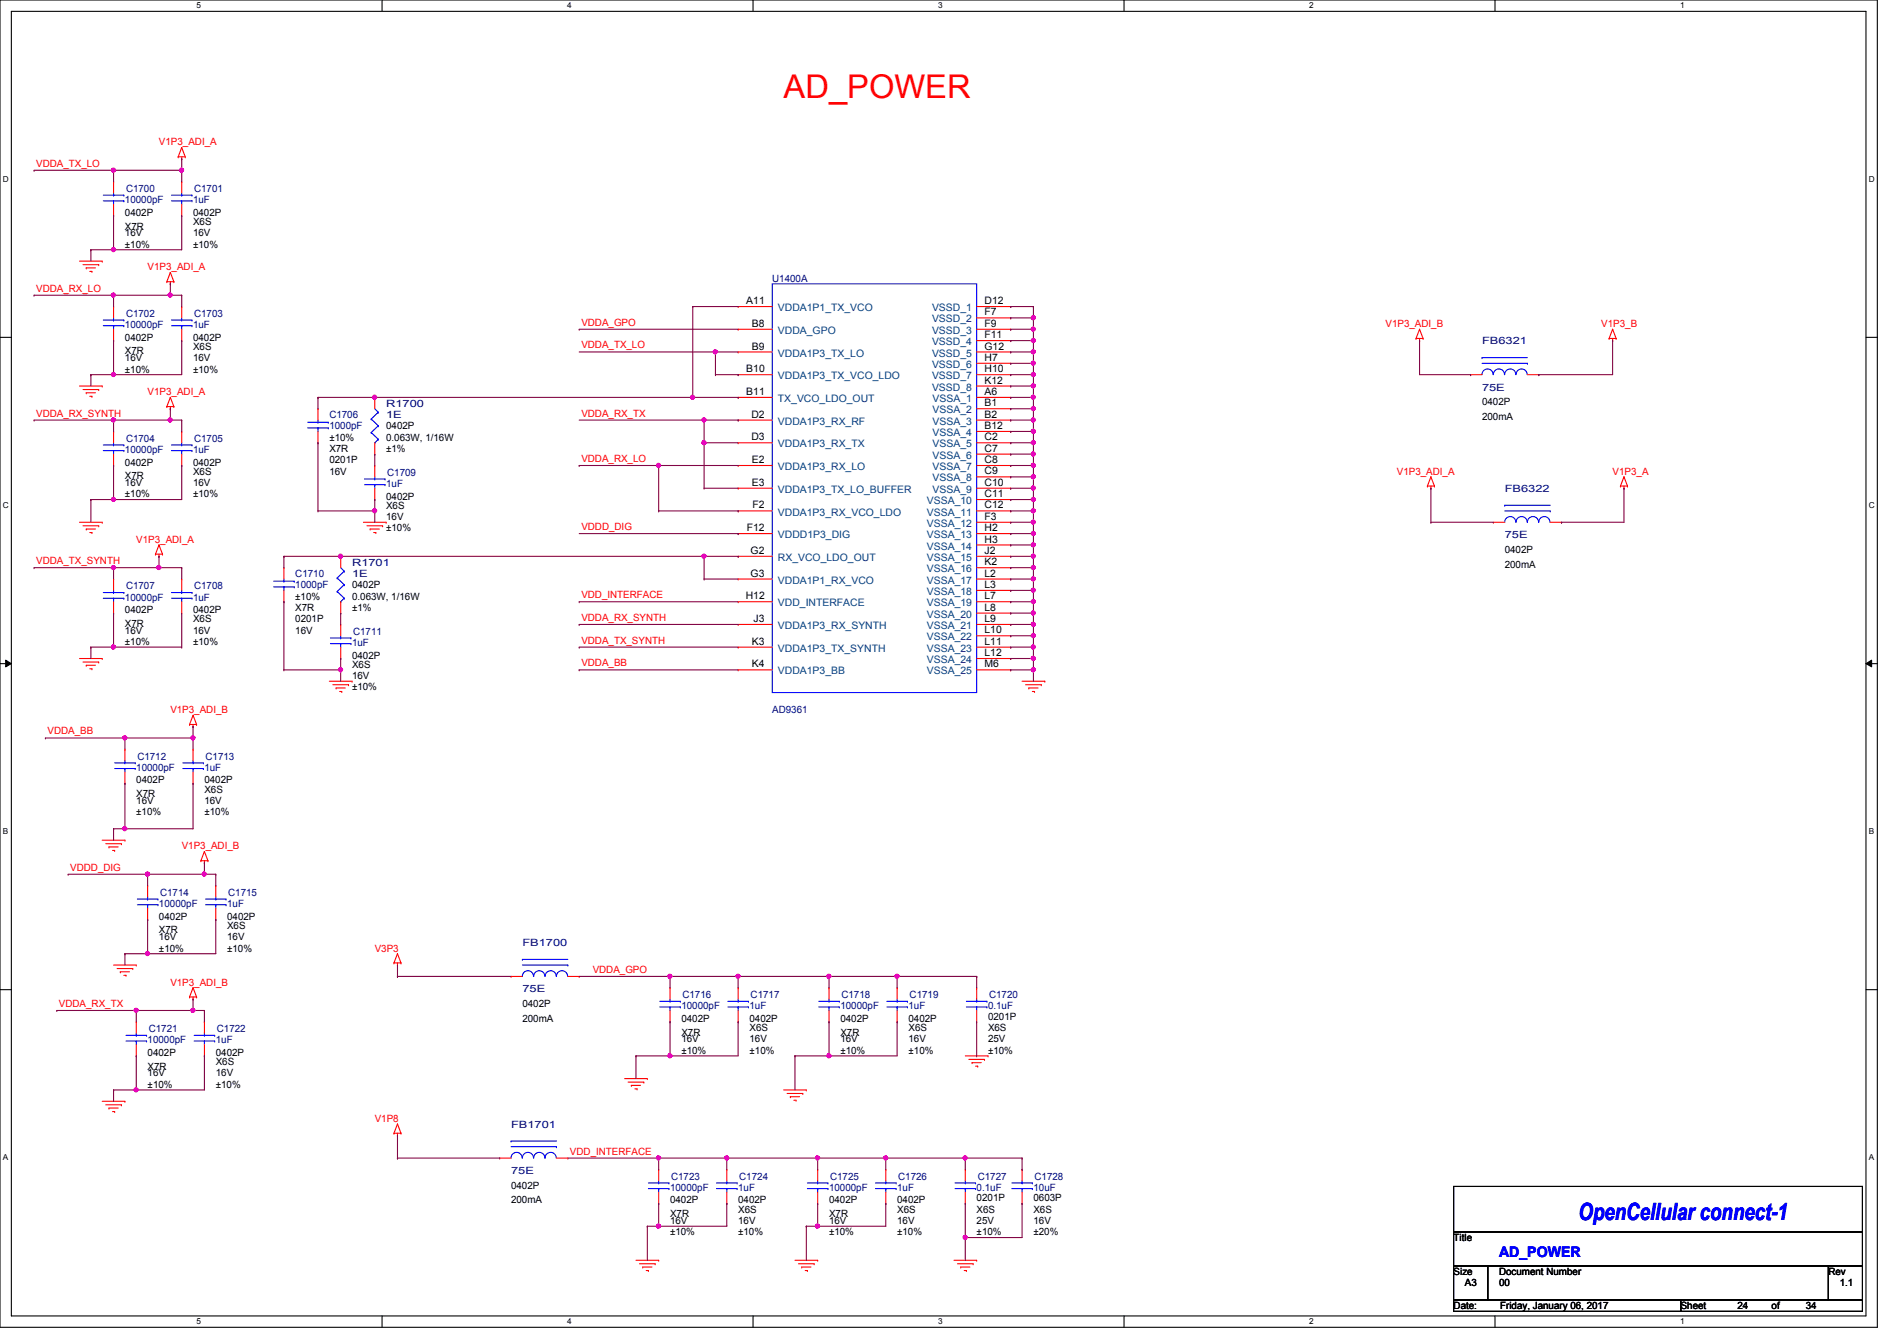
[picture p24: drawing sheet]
<svg xmlns="http://www.w3.org/2000/svg" width="297mm" height="210mm" viewBox="0 0 297 210" stroke-linecap="round" stroke-linejoin="round" font-family="sans-serif">
<defs><g id="words">
<text font-size="5.1" fill="#f00" x="122.7" y="15.3">AD_POWER</text>
<text font-size="3.7" fill="#00f" x="247.1" y="191.1">OpenCellular connect-1</text>
<text font-size="2.3" fill="#00f" x="234.7" y="196.8">AD_POWER</text>
<g font-size="1.6" fill="#f00">
<text x="24.9" y="22.8">V1P3_ADI_A</text>
<text x="5.7" y="26.1">VDDA_TX_LO</text>
<text x="5.7" y="45.7">VDDA_RX_LO</text>
<text x="23.1" y="42.3">V1P3_ADI_A</text>
<text x="91" y="51">VDDA_GPO</text>
<text x="216.9" y="51.2">V1P3_ADI_B</text>
<text x="250.7" y="51.2">V1P3_B</text>
<text x="91" y="54.6">VDDA_TX_LO</text>
<text x="5.7" y="65.2">VDDA_RX_SYNTH</text>
<text x="23.1" y="61.9">V1P3_ADI_A</text>
<text x="91" y="65.2">VDDA_RX_TX</text>
<text x="91" y="72.3">VDDA_RX_LO</text>
<text x="218.7" y="74.3">V1P3_ADI_A</text>
<text x="252.5" y="74.3">V1P3_A</text>
<text x="91" y="83">VDDD_DIG</text>
<text x="5.7" y="88.3">VDDA_TX_SYNTH</text>
<text x="21.3" y="85">V1P3_ADI_A</text>
<text x="91" y="93.7">VDD_INTERFACE</text>
<text x="91" y="97.2">VDDA_RX_SYNTH</text>
<text x="91" y="100.8">VDDA_TX_SYNTH</text>
<text x="91" y="104.4">VDDA_BB</text>
<text x="26.7" y="111.7">V1P3_ADI_B</text>
<text x="7.5" y="115">VDDA_BB</text>
<text x="11" y="136.4">VDDD_DIG</text>
<text x="28.4" y="133">V1P3_ADI_B</text>
<text x="58.7" y="149">V3P3</text>
<text x="26.7" y="154.3">V1P3_ADI_B</text>
<text x="92.8" y="152.4">VDDA_GPO</text>
<text x="9.2" y="157.7">VDDA_RX_TX</text>
<text x="58.7" y="175.7">V1P8</text>
<text x="89.2" y="180.8">VDD_INTERFACE</text>
</g>
<g font-size="1.6" fill="#000080">
<text x="19.6" y="31.8">10000pF</text>
<text x="19.7" y="30.1">C1700</text>
<text x="30.2" y="31.8">1uF</text>
<text x="30.4" y="30.1">C1701</text>
<text x="120.9" y="44.1">U1400A</text>
<text x="19.6" y="51.4">10000pF</text>
<text x="19.7" y="49.6">C1702</text>
<text x="30.2" y="51.4">1uF</text>
<text x="30.4" y="49.6">C1703</text>
<text x="232" y="53.9">FB6321</text>
<text x="51.6" y="65.4">C1706</text>
<text x="60.5" y="63.7">R1700</text>
<text x="60.5" y="65.4">1E</text>
<text x="232" y="61.2">75E</text>
<text x="19.6" y="71">10000pF</text>
<text x="19.7" y="69.2">C1704</text>
<text x="30.2" y="71">1uF</text>
<text x="30.4" y="69.2">C1705</text>
<text x="51.6" y="67.2">1000pF</text>
<text x="60.5" y="76.3">1uF</text>
<text x="60.6" y="74.5">C1709</text>
<text x="235.6" y="77">FB6322</text>
<text x="55.1" y="88.6">R1701</text>
<text x="235.6" y="84.3">75E</text>
<text x="19.6" y="94.1">10000pF</text>
<text x="19.7" y="92.3">C1707</text>
<text x="30.2" y="94.1">1uF</text>
<text x="30.4" y="92.3">C1708</text>
<text x="46.2" y="90.3">C1710</text>
<text x="46.2" y="92.1">1000pF</text>
<text x="55.1" y="90.3">1E</text>
<text x="55.1" y="101.2">1uF</text>
<text x="55.3" y="99.4">C1711</text>
<text x="120.9" y="111.7">AD9361</text>
<text x="21.5" y="119">C1712</text>
<text x="32.2" y="119">C1713</text>
<text x="21.3" y="120.7">10000pF</text>
<text x="32" y="120.7">1uF</text>
<text x="24.9" y="142.1">10000pF</text>
<text x="25.1" y="140.3">C1714</text>
<text x="35.6" y="142.1">1uF</text>
<text x="35.7" y="140.3">C1715</text>
<text x="81.8" y="148.1">FB1700</text>
<text x="81.8" y="155.4">75E</text>
<text x="23.3" y="161.6">C1721</text>
<text x="34" y="161.6">C1722</text>
<text x="106.7" y="158.1">10000pF</text>
<text x="106.8" y="156.3">C1716</text>
<text x="117.3" y="158.1">1uF</text>
<text x="117.5" y="156.3">C1717</text>
<text x="131.6" y="158.1">10000pF</text>
<text x="131.7" y="156.3">C1718</text>
<text x="142.2" y="158.1">1uF</text>
<text x="142.4" y="156.3">C1719</text>
<text x="154.7" y="158.1">0.1uF</text>
<text x="154.9" y="156.3">C1720</text>
<text x="23.1" y="163.4">10000pF</text>
<text x="33.8" y="163.4">1uF</text>
<text x="80" y="176.6">FB1701</text>
<text x="80" y="183.9">75E</text>
<text x="105.1" y="184.7">C1723</text>
<text x="115.7" y="184.7">C1724</text>
<text x="130" y="184.7">C1725</text>
<text x="140.6" y="184.7">C1726</text>
<text x="153.1" y="184.7">C1727</text>
<text x="162" y="184.7">C1728</text>
<text x="104.9" y="186.5">10000pF</text>
<text x="115.6" y="186.5">1uF</text>
<text x="129.8" y="186.5">10000pF</text>
<text x="140.5" y="186.5">1uF</text>
<text x="152.9" y="186.5">0.1uF</text>
<text x="161.8" y="186.5">10uF</text>
</g>
<g font-size="1.6">
<text x="19.6" y="33.8">0402P</text>
<text x="19.6" y="35.9">X7R</text>
<text x="30.2" y="33.8">0402P</text>
<text x="30.2" y="35.2">X6S</text>
<text x="19.6" y="38.8">±10%</text>
<text x="19.6" y="37">16V</text>
<text x="30.2" y="37">16V</text>
<text x="30.2" y="38.8">±10%</text>
<text x="116.8" y="47.6">A11</text>
<text x="154.1" y="47.6">D12</text>
<text x="19.6" y="53.3">0402P</text>
<text x="30.2" y="53.3">0402P</text>
<text x="117.7" y="51.2">B8</text>
<text x="154.1" y="49.4">F7</text>
<text x="154.1" y="51.2">F9</text>
<text x="154.1" y="53">F11</text>
<text x="19.6" y="55.5">X7R</text>
<text x="19.6" y="58.3">±10%</text>
<text x="19.6" y="56.6">16V</text>
<text x="30.2" y="56.6">16V</text>
<text x="30.2" y="54.8">X6S</text>
<text x="30.2" y="58.3">±10%</text>
<text x="116.8" y="58.3">B10</text>
<text x="117.7" y="54.7">B9</text>
<text x="154.1" y="54.7">G12</text>
<text x="154.1" y="56.5">H7</text>
<text x="154.1" y="58.3">H10</text>
<text x="116.8" y="61.8">B11</text>
<text x="117.6" y="65.4">D2</text>
<text x="154.1" y="60.1">K12</text>
<text x="154.1" y="61.8">A6</text>
<text x="154.1" y="63.6">B1</text>
<text x="154.1" y="65.4">B2</text>
<text x="232" y="63.5">0402P</text>
<text x="232" y="65.8">200mA</text>
<text x="51.6" y="69">±10%</text>
<text x="51.6" y="70.8">X7R</text>
<text x="60.5" y="69">0.063W, 1/16W</text>
<text x="60.5" y="70.8">±1%</text>
<text x="60.5" y="67.2">0402P</text>
<text x="117.6" y="69">D3</text>
<text x="154.1" y="67.2">B12</text>
<text x="154.1" y="69">C2</text>
<text x="154.1" y="70.7">C7</text>
<text x="19.6" y="72.9">0402P</text>
<text x="19.6" y="75.1">X7R</text>
<text x="19.6" y="77.9">±10%</text>
<text x="19.6" y="76.1">16V</text>
<text x="30.2" y="72.9">0402P</text>
<text x="30.2" y="76.1">16V</text>
<text x="30.2" y="74.3">X6S</text>
<text x="30.2" y="77.9">±10%</text>
<text x="51.6" y="74.3">16V</text>
<text x="51.6" y="72.6">0201P</text>
<text x="117.7" y="72.5">E2</text>
<text x="117.7" y="76.1">E3</text>
<text x="154.1" y="72.5">C8</text>
<text x="154.1" y="74.3">C9</text>
<text x="154.1" y="76.1">C10</text>
<text x="154.1" y="77.9">C11</text>
<text x="60.5" y="78.2">0402P</text>
<text x="60.5" y="81.4">16V</text>
<text x="60.5" y="79.7">X6S</text>
<text x="60.5" y="83.2">±10%</text>
<text x="116.9" y="83.2">F12</text>
<text x="117.8" y="79.6">F2</text>
<text x="154.1" y="79.6">C12</text>
<text x="154.1" y="81.4">F3</text>
<text x="154.1" y="83.2">H2</text>
<text x="117.5" y="86.7">G2</text>
<text x="154.1" y="85">H3</text>
<text x="154.1" y="86.7">J2</text>
<text x="154.1" y="88.5">K2</text>
<text x="235.6" y="86.6">0402P</text>
<text x="235.6" y="88.9">200mA</text>
<text x="46.2" y="93.9">±10%</text>
<text x="46.2" y="95.7">X7R</text>
<text x="55.1" y="93.9">0.063W, 1/16W</text>
<text x="55.1" y="95.7">±1%</text>
<text x="55.1" y="92.1">0402P</text>
<text x="116.8" y="93.9">H12</text>
<text x="117.5" y="90.3">G3</text>
<text x="154.1" y="90.3">L2</text>
<text x="154.1" y="92.1">L3</text>
<text x="154.1" y="93.9">L7</text>
<text x="154.1" y="95.6">L8</text>
<text x="19.6" y="96">0402P</text>
<text x="19.6" y="98.2">X7R</text>
<text x="19.6" y="101">±10%</text>
<text x="19.6" y="99.2">16V</text>
<text x="30.2" y="96">0402P</text>
<text x="30.2" y="99.2">16V</text>
<text x="30.2" y="97.5">X6S</text>
<text x="30.2" y="101">±10%</text>
<text x="46.2" y="99.2">16V</text>
<text x="46.2" y="97.5">0201P</text>
<text x="117.7" y="101">K3</text>
<text x="118" y="97.4">J3</text>
<text x="154.1" y="97.4">L9</text>
<text x="154.1" y="99.2">L10</text>
<text x="154.1" y="101">L11</text>
<text x="55.1" y="103.1">0402P</text>
<text x="55.1" y="106.3">16V</text>
<text x="55.1" y="104.6">X6S</text>
<text x="117.7" y="104.5">K4</text>
<text x="154.1" y="102.7">L12</text>
<text x="154.1" y="104.5">M6</text>
<text x="55.1" y="108.1">±10%</text>
<text x="21.3" y="122.7">0402P</text>
<text x="21.3" y="124.8">X7R</text>
<text x="21.3" y="125.9">16V</text>
<text x="32" y="122.7">0402P</text>
<text x="32" y="125.9">16V</text>
<text x="32" y="124.1">X6S</text>
<text x="21.3" y="127.7">±10%</text>
<text x="32" y="127.7">±10%</text>
<text x="24.9" y="144">0402P</text>
<text x="24.9" y="146.2">X7R</text>
<text x="24.9" y="149">±10%</text>
<text x="24.9" y="147.2">16V</text>
<text x="35.6" y="144">0402P</text>
<text x="35.6" y="147.2">16V</text>
<text x="35.6" y="145.5">X6S</text>
<text x="35.6" y="149">±10%</text>
<text x="81.8" y="157.7">0402P</text>
<text x="81.8" y="160">200mA</text>
<text x="106.7" y="160">0402P</text>
<text x="117.3" y="160">0402P</text>
<text x="117.3" y="161.5">X6S</text>
<text x="131.6" y="160">0402P</text>
<text x="142.2" y="160">0402P</text>
<text x="142.2" y="161.5">X6S</text>
<text x="154.7" y="159.7">0201P</text>
<text x="154.7" y="161.5">X6S</text>
<text x="23.1" y="165.4">0402P</text>
<text x="23.1" y="167.5">X7R</text>
<text x="33.8" y="165.4">0402P</text>
<text x="33.8" y="166.8">X6S</text>
<text x="106.7" y="162.2">X7R</text>
<text x="106.7" y="165">±10%</text>
<text x="106.7" y="163.2">16V</text>
<text x="117.3" y="163.2">16V</text>
<text x="117.3" y="165">±10%</text>
<text x="131.6" y="162.2">X7R</text>
<text x="131.6" y="165">±10%</text>
<text x="131.6" y="163.2">16V</text>
<text x="142.2" y="163.2">16V</text>
<text x="142.2" y="165">±10%</text>
<text x="154.7" y="165">±10%</text>
<text x="154.7" y="163.2">25V</text>
<text x="23.1" y="170.3">±10%</text>
<text x="23.1" y="168.6">16V</text>
<text x="33.8" y="168.6">16V</text>
<text x="33.8" y="170.3">±10%</text>
<text x="80" y="186.2">0402P</text>
<text x="80" y="188.5">200mA</text>
<text x="104.9" y="188.5">0402P</text>
<text x="104.9" y="190.6">X7R</text>
<text x="104.9" y="191.7">16V</text>
<text x="115.6" y="188.5">0402P</text>
<text x="115.6" y="191.7">16V</text>
<text x="115.6" y="189.9">X6S</text>
<text x="129.8" y="188.5">0402P</text>
<text x="129.8" y="190.6">X7R</text>
<text x="129.8" y="191.7">16V</text>
<text x="140.5" y="188.5">0402P</text>
<text x="140.5" y="191.7">16V</text>
<text x="140.5" y="189.9">X6S</text>
<text x="152.9" y="191.7">25V</text>
<text x="152.9" y="188.1">0201P</text>
<text x="152.9" y="189.9">X6S</text>
<text x="161.8" y="188.1">0603P</text>
<text x="161.8" y="191.7">16V</text>
<text x="161.8" y="189.9">X6S</text>
<text x="104.9" y="193.5">±10%</text>
<text x="115.6" y="193.5">±10%</text>
<text x="129.8" y="193.5">±10%</text>
<text x="140.5" y="193.5">±10%</text>
<text x="152.9" y="193.5">±10%</text>
<text x="161.8" y="193.5">±20%</text>
<text x="227.6" y="194.4">Title</text>
<text x="227.6" y="199.7">Size</text>
<text x="229.4" y="201.5">A3</text>
<text x="234.7" y="199.7">Document Number</text>
<text x="234.7" y="201.5">00</text>
<text x="286.3" y="199.7">Rev</text>
<text x="288" y="201.5">1.1</text>
<text x="227.6" y="205">Date:</text>
<text x="234.9" y="205">Friday, January 06, 2017</text>
<text x="263.1" y="205">Sheet</text>
<text x="272" y="205">24</text>
<text x="277.4" y="205">of</text>
<text x="282.7" y="205">34</text>
</g>
<g font-size="1.6" fill="#004080">
<text x="121.8" y="48.7">VDDA1P1_TX_VCO</text>
<text x="121.8" y="52.3">VDDA_GPO</text>
<text x="145.9" y="48.7">VSSD_1</text>
<text x="145.9" y="50.5">VSSD_2</text>
<text x="145.9" y="52.3">VSSD_3</text>
<text x="121.8" y="55.8">VDDA1P3_TX_LO</text>
<text x="121.8" y="59.4">VDDA1P3_TX_VCO_LDO</text>
<text x="145.9" y="54.1">VSSD_4</text>
<text x="145.9" y="55.8">VSSD_5</text>
<text x="145.9" y="57.6">VSSD_6</text>
<text x="145.9" y="59.4">VSSD_7</text>
<text x="121.8" y="62.9">TX_VCO_LDO_OUT</text>
<text x="145.9" y="61.2">VSSD_8</text>
<text x="146" y="62.9">VSSA_1</text>
<text x="146" y="64.7">VSSA_2</text>
<text x="121.8" y="66.5">VDDA1P3_RX_RF</text>
<text x="121.8" y="70.1">VDDA1P3_RX_TX</text>
<text x="146" y="66.5">VSSA_3</text>
<text x="146" y="68.3">VSSA_4</text>
<text x="146" y="70.1">VSSA_5</text>
<text x="146" y="71.8">VSSA_6</text>
<text x="121.8" y="73.6">VDDA1P3_RX_LO</text>
<text x="121.8" y="77.2">VDDA1P3_TX_LO_BUFFER</text>
<text x="146" y="73.6">VSSA_7</text>
<text x="146" y="75.4">VSSA_8</text>
<text x="146" y="77.2">VSSA_9</text>
<text x="121.8" y="80.7">VDDA1P3_RX_VCO_LDO</text>
<text x="145.1" y="79">VSSA_10</text>
<text x="145.1" y="80.7">VSSA_11</text>
<text x="145.1" y="82.5">VSSA_12</text>
<text x="121.8" y="84.3">VDDD1P3_DIG</text>
<text x="121.8" y="87.8">RX_VCO_LDO_OUT</text>
<text x="145.1" y="84.3">VSSA_13</text>
<text x="145.1" y="86.1">VSSA_14</text>
<text x="145.1" y="87.8">VSSA_15</text>
<text x="145.1" y="89.6">VSSA_16</text>
<text x="121.8" y="91.4">VDDA1P1_RX_VCO</text>
<text x="121.8" y="95">VDD_INTERFACE</text>
<text x="145.1" y="91.4">VSSA_17</text>
<text x="145.1" y="93.2">VSSA_18</text>
<text x="145.1" y="95">VSSA_19</text>
<text x="121.8" y="98.5">VDDA1P3_RX_SYNTH</text>
<text x="145.1" y="96.7">VSSA_20</text>
<text x="145.1" y="98.5">VSSA_21</text>
<text x="145.1" y="100.3">VSSA_22</text>
<text x="121.8" y="102.1">VDDA1P3_TX_SYNTH</text>
<text x="121.8" y="105.6">VDDA1P3_BB</text>
<text x="145.1" y="102.1">VSSA_23</text>
<text x="145.1" y="103.8">VSSA_24</text>
<text x="145.1" y="105.6">VSSA_25</text>
</g>
<g font-size="1.3">
<text x="30.8" y="1.3">5</text>
<text x="88.8" y="1.3">4</text>
<text x="146.9" y="1.3">3</text>
<text x="205" y="1.3">2</text>
<text x="263.1" y="1.3">1</text>
<text x=".5" y="28.4">D</text>
<text x="292.6" y="28.4">D</text>
<text x=".5" y="79.5">C</text>
<text x="292.6" y="79.5">C</text>
<text x=".5" y="130.6">B</text>
<text x="292.6" y="130.6">B</text>
<text x=".5" y="181.7">A</text>
<text x="292.6" y="181.7">A</text>
<text x="30.8" y="207.4">5</text>
<text x="88.8" y="207.4">4</text>
<text x="146.9" y="207.4">3</text>
<text x="205" y="207.4">2</text>
<text x="263.1" y="207.4">1</text>
</g>
</g></defs>
<path d="M0 0h293.9v207.9h-293.9zM1.8 1.8h290.3v204.3h-290.3z" fill="none" stroke="#000" stroke-width=".17"/>
<g fill="#fff">
<path d="M30.8 .2h.7v1.4h-.7z"/>
<path d="M30.8 206.2h.7v1.4h-.7z"/>
</g>
<path d="M59.8 0v1.8M59.8 206.1v1.8" fill="none" stroke="#000" stroke-width=".17"/>
<g fill="#fff">
<path d="M88.8 .2h.7v1.4h-.7z"/>
<path d="M88.8 206.2h.7v1.4h-.7z"/>
</g>
<path d="M117.9 0v1.8M117.9 206.1v1.8" fill="none" stroke="#000" stroke-width=".17"/>
<g fill="#fff">
<path d="M146.9 .2h.7v1.4h-.7z"/>
<path d="M146.9 206.2h.7v1.4h-.7z"/>
</g>
<path d="M176 0v1.8M176 206.1v1.8" fill="none" stroke="#000" stroke-width=".17"/>
<g fill="#fff">
<path d="M205 .2h.7v1.4h-.7z"/>
<path d="M205 206.2h.7v1.4h-.7z"/>
</g>
<path d="M234.1 0v1.8M234.1 206.1v1.8" fill="none" stroke="#000" stroke-width=".17"/>
<g fill="#fff">
<path d="M263.1 .2h.6v1.4h-.6z"/>
<path d="M263.1 206.2h.6v1.4h-.6z"/>
<path d="M.5 27.3h.9v1.4h-.9z"/>
<path d="M292.6 27.3h.9v1.4h-.9z"/>
<path d="M.5 78.4h.9v1.4h-.9z"/>
<path d="M292.6 78.4h.9v1.4h-.9z"/>
</g>
<path d="M0 52.8h1.8M292.1 52.8h1.8" fill="none" stroke="#000" stroke-width=".17"/>
<g fill="#fff">
<path d="M.5 129.5h.8v1.4h-.8z"/>
<path d="M292.6 129.5h.8v1.4h-.8z"/>
</g>
<path d="M0 103.9h1.8M292.1 103.9h1.8" fill="none" stroke="#000" stroke-width=".17"/>
<path d="M.9 103.4l.9 .5-.9 .5zM292.1 103.9l.9-.5v1z" fill="#000"/>
<path d="M.9 103.4l.9 .5-.9 .5zM292.1 103.9l.9-.5v1z" fill="none" stroke="#000" stroke-width=".16"/>
<g fill="#fff">
<path d="M.5 180.5h.8v1.4h-.8z"/>
<path d="M292.6 180.5h.8v1.4h-.8z"/>
</g>
<path d="M0 155h1.8M292.1 155h1.8M227.6 185.8h64v7.1h-64zM227.6 192.9h64v5.3h-64zM227.6 198.2h5.3v5.4h-5.3zM232.9 198.2h53.4v5.4h-53.4zM286.3 198.2h5.3v5.4h-5.3zM227.6 203.6h35.5v1.8h-35.5zM263.1 203.6h28.5v1.8h-28.5z" fill="none" stroke="#000" stroke-width=".17"/>
<g fill="none" stroke="#f00" stroke-width=".17">
<path d="M17.8 28.4h.1M17.8 33.8h.1M17.8 28.4v1.8M17.8 32v1.8M27.9 24.6h.1M27.9 24.6h1.1M28.4 24.9h.1M28.4 23.1h.1M28.4 28.4h.1M28.4 33.8h.1M28.4 24.6v.3M28.4 28.4v1.8"/>
<path d="M28.4 32v1.8M28.4 23.1l-.5 1.5M28.4 23.1l.6 1.5M29 24.6h.1M12.4 40.9h3.6M13 41.4h2.5M13.5 42h.1M13.5 42h1.4M14.1 42.5h.3M14.4 42.5h.1M15.5 41.4h.1M16 40.9h.1"/>
<path d="M17.8 48h.1M17.8 53.3h.1M17.8 48v1.8M17.8 51.6v1.7M26.1 44.1h.1M26.1 44.1h1.1M26.7 44.4h.1M26.7 42.7h.1M26.7 44.1v.3M26.7 42.7l-.6 1.4M26.7 42.7l.5 1.4M27.2 44.1h.1"/>
<path d="M28.4 48h.1M28.4 53.3h.1M28.4 48v1.8M28.4 51.6v1.7M115.6 48h.1M115.6 51.6h.1M115.6 55.1h.1M115.6 58.7h.1M115.6 58.7h5.3M115.6 48h5.3M115.6 51.6h5.3M115.6 55.1h5.3"/>
<path d="M152.9 58.7h5.3M152.9 48h5.3M152.9 51.6h5.3M152.9 55.1h5.3M152.9 49.8h5.3M152.9 53.3h5.3M152.9 56.9h5.3M158.2 48h.1M158.2 49.8h.1M158.2 51.6h.1M158.2 53.3h.1M158.2 55.1h.1"/>
<path d="M158.2 56.9h.1M158.2 58.7h.1M221.7 53h.1M221.7 53h1.1M222.2 53.3h.1M222.2 51.6h.1M222.2 53v.3M222.2 51.6l-.5 1.4M222.2 51.6l.6 1.4M222.8 53h.1M230.3 58.7h.1M230.3 58.7h1.7"/>
<path d="M239.1 58.7h1.8M240.9 58.7h.1M251.9 53h.1M251.9 53h1.1M252.5 53.3h.1M252.5 51.6h.1M252.5 53v.3M252.5 51.6l-.6 1.4M252.5 51.6l.5 1.4M253 53h.1M12.4 60.5h3.6M13 61h2.5"/>
<path d="M13.5 61.5h.1M13.5 61.5h1.4M14.1 62.1h.3M14.4 62.1h.1M15.5 61h.1M16 60.5h.1M17.8 67.6h.1M17.8 72.9h.1M17.8 67.6v1.7M17.8 71.1v1.8M26.1 63.7h.1M26.1 63.7h1.1"/>
<path d="M26.7 64h.1M26.7 62.2h.1M26.7 63.7v.3M26.7 62.2l-.6 1.5M26.7 62.2l.5 1.5M27.2 63.7h.1M28.4 67.6h.1M28.4 72.9h.1M28.4 67.6v1.7M28.4 71.1v1.8M49.8 64h.1M49.8 69.3h.1"/>
<path d="M49.8 64v1.8M49.8 67.6v1.7M58.7 62.2h.1M58.7 71.1h.1M58.7 72.9h.1M58.7 78.2h.1M58.7 62.2v1.8M58.7 69.3v1.8M58.7 72.9v1.8M58.7 76.5v1.7M115.6 62.2h.1M115.6 65.8h.1"/>
<path d="M115.6 69.3h.1M115.6 72.9h.1M115.6 76.5h.1M115.6 62.2h5.3M115.6 65.8h5.3M115.6 69.3h5.3M115.6 72.9h5.3M115.6 76.5h5.3M152.9 60.5h5.3M152.9 62.2h5.3M152.9 65.8h5.3M152.9 69.3h5.3"/>
<path d="M152.9 72.9h5.3M152.9 76.5h5.3M152.9 64h5.3M152.9 67.6h5.3M152.9 71.1h5.3M152.9 74.7h5.3M152.9 78.2h5.3M158.2 60.5h.1M158.2 62.2h.1M158.2 64h.1M158.2 65.8h.1M158.2 67.6h.1"/>
<path d="M158.2 69.3h.1M158.2 71.1h.1M158.2 72.9h.1M158.2 74.7h.1M158.2 76.5h.1M158.2 78.2h.1M223.5 76.1h.1M223.5 76.1h1.1M224 76.5h.1M224 74.7h.1M224 76.1v.4M224 74.7l-.5 1.4"/>
<path d="M224 74.7l.6 1.4M224.6 76.1h.1M253.7 76.1h.1M253.7 76.1h1.1M254.3 76.5h.1M254.3 74.7h.1M254.3 76.1v.4M254.3 74.7l-.6 1.4M254.3 74.7l.5 1.4M254.8 76.1h.1M12.4 81.8h3.6M13 82.3h2.5"/>
<path d="M13.5 82.8h.1M13.5 82.8h1.4M14.1 83.4h.3M14.4 83.4h.1M15.5 82.3h.1M16 81.8h.1M17.8 90.7h.1M17.8 96h.1M17.8 90.7v1.8M17.8 94.2v1.8M24.3 86.8h.1M24.3 86.8h1.1"/>
<path d="M24.9 87.1h.1M24.9 85.3h.1M24.9 86.8v.3M24.9 85.3l-.6 1.5M24.9 85.3l.5 1.5M25.4 86.8h.1M28.4 90.7h.1M28.4 96h.1M28.4 90.7v1.8M28.4 94.2v1.8M44.4 88.9h.1M44.4 94.2h.1"/>
<path d="M44.4 88.9v1.8M44.4 92.5v1.7M53.3 97.8h.1M53.3 87.1h.1M53.3 96h.1M53.3 87.1v1.8M53.3 94.2v1.8M53.3 97.8v1.8M56.9 81.8h3.6M57.4 82.3h2.5M58 82.8h.1M58 82.8h1.4"/>
<path d="M58.5 83.4h.3M58.8 83.4h.1M59.9 82.3h.1M60.5 81.8h.1M115.6 80h.1M115.6 83.6h.1M115.6 87.1h.1M115.6 90.7h.1M115.6 94.2h.1M115.6 97.8h.1M115.6 80h5.3M115.6 83.6h5.3"/>
<path d="M115.6 87.1h5.3M115.6 90.7h5.3M115.6 94.2h5.3M115.6 97.8h5.3M152.9 81.8h5.3M152.9 80h5.3M152.9 83.6h5.3M152.9 87.1h5.3M152.9 90.7h5.3M152.9 94.2h5.3M152.9 97.8h5.3M152.9 85.3h5.3"/>
<path d="M152.9 88.9h5.3M152.9 92.5h5.3M152.9 96h5.3M152.9 99.6h5.3M158.2 80h.1M158.2 81.8h.1M158.2 83.6h.1M158.2 85.3h.1M158.2 87.1h.1M158.2 88.9h.1M158.2 90.7h.1M158.2 92.5h.1"/>
<path d="M158.2 94.2h.1M158.2 96h.1M158.2 97.8h.1M158.2 99.6h.1M233.8 81.8h.1M233.8 81.8h1.8M242.7 81.8h1.8M244.5 81.8h.1M12.4 103.1h3.6M13 103.7h2.5M13.5 104.2h.1M13.5 104.2h1.4"/>
<path d="M14.1 104.7h.3M14.4 104.7h.1M15.5 103.7h.1M16 103.1h.1M19.6 117.3h.1M19.6 117.3v1.8M29.7 113.5h.1M29.7 113.5h1.1M30.2 113.8h.1M30.2 112h.1M30.2 117.3h.1M30.2 113.5v.3"/>
<path d="M30.2 117.3v1.8M30.2 112l-.5 1.5M30.2 112l.6 1.5M30.8 113.5h.1M51.6 106.7h3.5M52.1 107.2h2.5M52.6 107.7h.1M52.6 107.7h1.5M53.2 108.3h.3M53.3 103.1h.1M53.3 101.3v1.8M53.5 108.3h.1"/>
<path d="M54.6 107.2h.1M55.1 106.7h.1M115.6 101.3h.1M115.6 104.9h.1M115.6 101.3h5.3M115.6 104.9h5.3M152.9 103.1h5.3M152.9 101.3h5.3M152.9 104.9h5.3M158.2 101.3h.1M158.2 103.1h.1M158.2 104.9h.1"/>
<path d="M160 106.7h3.6M160.6 107.2h2.4M161.1 107.7h.1M161.1 107.7h1.4M161.6 108.3h.4M162 108.3h.1M163 107.2h.1M163.6 106.7h.1M16 131.6h3.6M16.6 132.1h2.4M17.1 132.6h.1M17.1 132.6h1.4"/>
<path d="M17.6 133.2h.3M17.9 133.2h.1M19 132.1h.1M19.6 131.6h.1M19.6 122.7h.1M19.6 120.9v1.8M23.1 138.7h.1M23.1 138.7v1.8M30.2 122.7h.1M30.2 120.9v1.8M31.5 134.8h.1M31.5 134.8h1.1"/>
<path d="M32 135.1h.1M32 133.3h.1M32 134.8v.3M32 133.3l-.5 1.5M32 133.3l.6 1.5M32.6 134.8h.1M33.8 138.7h.1M33.8 138.7v1.8M17.8 151.1h3.5M18.3 151.7h2.5M18.8 152.2h.1M18.8 152.2h1.5"/>
<path d="M19.4 152.7h.3M19.7 152.7h.1M20.8 151.7h.1M21.3 151.1h.1M23.1 144h.1M23.1 142.2v1.8M29.7 156.1h.1M29.7 156.1h1.1M30.2 156.5h.1M30.2 154.7h.1M30.2 156.1v.4M30.2 154.7l-.5 1.4"/>
<path d="M30.2 154.7l.6 1.4M30.8 156.1h.1M33.8 144h.1M33.8 142.2v1.8M61.7 150.8h.1M61.7 150.8h1.1M62.2 151.1h.1M62.2 149.4h.1M62.2 150.8v.3M62.2 149.4l-.5 1.4M62.2 149.4l.6 1.4M62.8 150.8h.1"/>
<path d="M80 152.9h.1M80 152.9h1.8M88.9 152.9h1.8M90.7 152.9h.1M104.9 154.7h.1M104.9 154.7v1.8M104.9 158.2v1.8M115.6 154.7h.1M115.6 154.7v1.8M115.6 158.2v1.8M129.8 154.7h.1M129.8 154.7v1.8"/>
<path d="M129.8 158.2v1.8M140.5 154.7h.1M140.5 154.7v1.8M140.5 158.2v1.8M152.9 154.7h.1M152.9 154.7v1.8M152.9 158.2v1.8M16 172.5h3.6M16.6 173h2.4M17.1 173.5h.1M17.1 173.5h1.4M17.6 174.1h.3"/>
<path d="M17.9 174.1h.1M19 173h.1M19.6 172.5h.1M21.3 160h.1M21.3 165.4h.1M21.3 160v1.8M21.3 163.6v1.8M32 160h.1M32 165.4h.1M32 160v1.8M32 163.6v1.8M61.7 177.5h.1"/>
<path d="M61.7 177.5h1.1M62.2 177.8h.1M62.2 176h.1M62.2 177.5v.3M62.2 176l-.5 1.5M62.2 176l.6 1.5M62.8 177.5h.1M97.8 168.9h3.5M98.3 169.5h2.5M98.8 170h.1M98.8 170h1.5M99.4 170.5h.3"/>
<path d="M99.7 170.5h.1M100.8 169.5h.1M101.3 168.9h.1M104.9 160h.1M115.6 160h.1M122.7 170.7h3.5M123.2 171.2h2.5M123.7 171.7h.1M123.7 171.7h1.5M124.3 172.3h.3M124.6 172.3h.1M125.7 171.2h.1"/>
<path d="M126.2 170.7h.1M129.8 160h.1M140.5 160h.1M151.1 165.4h3.6M151.7 165.9h2.4M152.2 166.4h.1M152.2 166.4h1.4M152.7 167h.4M152.9 160h.1M153.1 167h.1M154.1 165.9h.1M154.7 165.4h.1"/>
<path d="M78.2 181.4h.1M78.2 181.4h1.8M87.1 181.4h1.8M88.9 181.4h.1M99.6 197.4h3.5M100.1 197.9h2.5M100.6 198.4h.1M100.6 198.4h1.5M101.2 199h.3M101.5 199h.1M102.6 197.9h.1M103.1 197.4h.1"/>
<path d="M103.1 183.1h.1M103.1 188.5h.1M103.1 183.1v1.8M103.1 186.7v1.8M113.8 183.1h.1M113.8 188.5h.1M113.8 183.1v1.8M113.8 186.7v1.8M124.5 197.4h3.5M125 197.9h2.5M125.5 198.4h.1M125.5 198.4h1.5"/>
<path d="M126.1 199h.3M126.4 199h.1M127.5 197.9h.1M128 197.4h.1M128 183.1h.1M128 188.5h.1M128 183.1v1.8M128 186.7v1.8M138.7 183.1h.1M138.7 188.5h.1M138.7 183.1v1.8M138.7 186.7v1.8"/>
<path d="M149.4 197.4h3.5M149.9 197.9h2.5M150.4 198.4h.1M150.4 198.4h1.4M151 199h.3M151.1 183.1h.1M151.1 188.5h.1M151.1 183.1v1.8M151.1 186.7v1.8M151.3 199h.1M152.4 197.9h.1M152.9 197.4h.1"/>
<path d="M160 183.1h.1M160 188.5h.1M160 183.1v1.8M160 186.7v1.8"/>
</g>
<g fill="none" stroke="#00f" stroke-width=".17">
<path d="M16.2 31.5h3.2M16.2 30.6h3.2M17.8 30.6h.1M17.8 31.5h.1M17.8 30.2v.4M17.8 31.5v.5M19.4 31.5h.1M19.4 30.6h.1M26.8 31.5h3.3M26.8 30.6h3.3M28.4 30.6h.1M28.4 31.5h.1"/>
<path d="M28.4 30.2v.4M28.4 31.5v.5M30.1 31.5h.1M30.1 30.6h.1M16.2 51h3.2M16.2 50.1h3.2M17.8 50.1h.1M17.8 51h.1M17.8 49.8v.3M17.8 51v.6M19.4 51h.1M19.4 50.1h.1"/>
<path d="M26.8 51h3.3M26.8 50.1h3.3M28.4 50.1h.1M28.4 51h.1M28.4 49.8v.3M28.4 51v.6M30.1 51h.1M30.1 50.1h.1M120.9 44.4h32v64.1h-32zM232 58.7a.87 .87 0 0 1 .9-.9 .87 .87 0 0 1 .9 .9M232 56h.1M232 56h7.1"/>
<path d="M232 56.9h7.1M233.8 58.7a.87 .87 0 0 1 .9-.9 .87 .87 0 0 1 .8 .9M235.6 58.7a.87 .87 0 0 1 .9-.9 .87 .87 0 0 1 .8 .9M237.4 58.7a.87 .87 0 0 1 .8-.9 .87 .87 0 0 1 .9 .9M239.1 56.9h.1M16.2 70.6h3.2M16.2 69.7h3.2M17.8 69.7h.1M17.8 70.6h.1M17.8 69.3v.4M17.8 70.6v.5M19.4 70.6h.1"/>
<path d="M19.4 69.7h.1M26.8 70.6h3.3M26.8 69.7h3.3M28.4 69.7h.1M28.4 70.6h.1M28.4 69.3v.4M28.4 70.6v.5M30.1 70.6h.1M30.1 69.7h.1M48.2 67h3.2M48.2 66.1h3.2M49.8 66.1h.1"/>
<path d="M49.8 67h.1M49.8 65.8v.3M49.8 67v.6M51.4 67h.1M51.4 66.1h.1M57.1 75.9h3.2M57.1 75h3.2M58.1 65.6h.1M58.1 67.7h.1M58.1 65.6l1.1 1.1M58.1 67.7l1.1 1.1M58.7 69.3h.1"/>
<path d="M58.7 75h.1M58.7 75.9h.1M58.7 64l.5 .6M58.7 74.7v.3M58.7 75.9v.6M59.2 64.6h.1M59.2 66.7h.1M59.2 68.8h.1M59.2 64.6l-1.1 1M59.2 66.7l-1.1 1M59.2 68.8l-.5 .5M60.3 75.9h.1"/>
<path d="M60.3 75h.1M235.6 79.1h.1M235.6 79.1h7.1M16.2 93.7h3.2M16.2 92.8h3.2M17.8 92.8h.1M17.8 93.7h.1M17.8 92.5v.3M17.8 93.7v.5M19.4 93.7h.1M19.4 92.8h.1M26.8 93.7h3.3"/>
<path d="M26.8 92.8h3.3M28.4 92.8h.1M28.4 93.7h.1M28.4 92.5v.3M28.4 93.7v.5M30.1 93.7h.1M30.1 92.8h.1M42.8 91.9h3.3M42.8 91h3.3M44.4 91h.1M44.4 91.9h.1M44.4 90.7v.3"/>
<path d="M44.4 91.9v.6M46.1 91.9h.1M46.1 91h.1M51.7 99.9h3.2M52.8 90.5h.1M52.8 92.6h.1M52.8 90.5l1.1 1.1M52.8 92.6l1.1 1.1M53.3 99.9h.1M53.3 94.2h.1M53.3 99.6v.3M53.3 88.9l.6 .6"/>
<path d="M53.9 89.5h.1M53.9 91.6h.1M53.9 93.7h.1M53.9 89.5l-1.1 1M53.9 91.6l-1.1 1M53.9 93.7l-.6 .5M54.9 99.9h.1M235.6 81.8a.87 .87 0 0 1 .9-.9 .87 .87 0 0 1 .8 .9M235.6 80h7.1M237.4 81.8a.87 .87 0 0 1 .8-.9 .87 .87 0 0 1 .9 .9M239.1 81.8a.87 .87 0 0 1 .9-.9 .87 .87 0 0 1 .9 .9M240.9 81.8a.87 .87 0 0 1 .9-.9 .87 .87 0 0 1 .9 .9"/>
<path d="M242.7 80h.1M17.9 119.5h3.3M19.6 119.5h.1M19.6 119.1v.4M21.2 119.5h.1M28.6 119.5h3.2M30.2 119.5h.1M30.2 119.1v.4M31.8 119.5h.1M51.7 100.8h3.2M53.3 100.8h.1M53.3 100.8v.5"/>
<path d="M54.9 100.8h.1M17.9 120.4h3.3M19.6 120.4h.1M19.6 120.4v.5M21.2 120.4h.1M28.6 120.4h3.2M30.2 120.4h.1M30.2 120.4v.5M31.8 120.4h.1M21.5 141.7h3.2M21.5 140.8h3.2M23.1 140.8h.1"/>
<path d="M23.1 141.7h.1M23.1 140.5v.3M23.1 141.7v.5M24.7 141.7h.1M24.7 140.8h.1M32.2 141.7h3.2M32.2 140.8h3.2M33.8 140.8h.1M33.8 141.7h.1M33.8 140.5v.3M33.8 141.7v.5M35.4 141.7h.1"/>
<path d="M35.4 140.8h.1M81.8 152.9a.87 .87 0 0 1 .9-.9 .87 .87 0 0 1 .8 .9M81.8 150.2h.1M81.8 150.2h7.1M81.8 151.1h7.1M83.6 152.9a.87 .87 0 0 1 .8-.9 .87 .87 0 0 1 .9 .9M85.3 152.9a.87 .87 0 0 1 .9-.9 .87 .87 0 0 1 .9 .9M87.1 152.9a.87 .87 0 0 1 .9-.9 .87 .87 0 0 1 .9 .9M88.9 151.1h.1M103.3 157.7h3.2M103.3 156.8h3.2M104.9 156.8h.1"/>
<path d="M104.9 157.7h.1M104.9 156.5v.3M104.9 157.7v.5M106.5 157.7h.1M106.5 156.8h.1M114 157.7h3.2M114 156.8h3.2M115.6 156.8h.1M115.6 157.7h.1M115.6 156.5v.3M115.6 157.7v.5M117.2 157.7h.1"/>
<path d="M117.2 156.8h.1M128.2 157.7h3.2M128.2 156.8h3.2M129.8 156.8h.1M129.8 157.7h.1M129.8 156.5v.3M129.8 157.7v.5M131.4 157.7h.1M131.4 156.8h.1M138.9 157.7h3.2M138.9 156.8h3.2M140.5 156.8h.1"/>
<path d="M140.5 157.7h.1M140.5 156.5v.3M140.5 157.7v.5M142.1 157.7h.1M142.1 156.8h.1M151.3 157.7h3.2M151.3 156.8h3.2M152.9 156.8h.1M152.9 157.7h.1M152.9 156.5v.3M152.9 157.7v.5M154.5 157.7h.1"/>
<path d="M154.5 156.8h.1M19.7 163h3.2M19.7 162.1h3.2M21.3 162.1h.1M21.3 163h.1M21.3 161.8v.3M21.3 163v.6M22.9 163h.1M22.9 162.1h.1M30.4 163h3.2M30.4 162.1h3.2M32 162.1h.1"/>
<path d="M32 163h.1M32 161.8v.3M32 163v.6M33.6 163h.1M33.6 162.1h.1M80 178.7h.1M80 178.7h7.1M80 179.6h7.1M87.1 179.6h.1M80 181.4a.87 .87 0 0 1 .9-.9 .87 .87 0 0 1 .8 .9M81.8 181.4a.87 .87 0 0 1 .9-.9 .87 .87 0 0 1 .8 .9M83.6 181.4a.87 .87 0 0 1 .8-.9 .87 .87 0 0 1 .9 .9"/>
<path d="M85.3 181.4a.87 .87 0 0 1 .9-.9 .87 .87 0 0 1 .9 .9M101.5 186.1h3.2M101.5 185.3h3.2M103.1 185.3h.1M103.1 186.1h.1M103.1 184.9v.4M103.1 186.1v.6M104.7 186.1h.1M104.7 185.3h.1M112.2 186.1h3.2M112.2 185.3h3.2M113.8 185.3h.1"/>
<path d="M113.8 186.1h.1M113.8 184.9v.4M113.8 186.1v.6M115.4 186.1h.1M115.4 185.3h.1M126.4 186.1h3.2M126.4 185.3h3.2M128 185.3h.1M128 186.1h.1M128 184.9v.4M128 186.1v.6M129.6 186.1h.1"/>
<path d="M129.6 185.3h.1M137.1 186.1h3.2M137.1 185.3h3.2M138.7 185.3h.1M138.7 186.1h.1M138.7 184.9v.4M138.7 186.1v.6M140.3 186.1h.1M140.3 185.3h.1M149.5 186.1h3.2M149.5 185.3h3.2M151.1 185.3h.1"/>
<path d="M151.1 186.1h.1M151.1 184.9v.4M151.1 186.1v.6M152.7 186.1h.1M152.7 185.3h.1M158.4 186.1h3.2M158.4 185.3h3.2M160 185.3h.1M160 186.1h.1M160 184.9v.4M160 186.1v.6M161.6 186.1h.1"/>
<path d="M161.6 185.3h.1"/>
</g>
<path d="M161.8 48h.1M161.8 48v1.8" fill="none" stroke="#800040" stroke-width=".17"/>
<circle cx="161.8" cy="49.8" r=".32" fill="#f0f"/>
<circle cx="161.8" cy="49.8" r=".32" fill="none" stroke="#f0f" stroke-width=".17"/>
<path d="M158.2 48h.1M158.2 48h3.6M161.8 49.8h.1M161.8 49.8v1.8" fill="none" stroke="#800040" stroke-width=".17"/>
<circle cx="161.8" cy="51.5" r=".32" fill="#f0f"/>
<circle cx="161.8" cy="51.5" r=".32" fill="none" stroke="#f0f" stroke-width=".17"/>
<g fill="none" stroke="#800040" stroke-width=".17">
<path d="M158.2 49.8h.1M158.2 53.3h.1M158.2 51.6h.1M158.2 56.9h.1M158.2 55.1h.1M158.2 49.8h3.6M158.2 53.3h3.6M158.2 51.6h3.6M158.2 55.1h3.6M161.8 51.6h.1M161.8 55.1h.1M161.8 53.3h.1"/>
<path d="M161.8 51.6v5.3h-3.6M158.2 104.9h.1M158.2 104.9h3.6"/>
</g>
<circle cx="161.8" cy="55.1" r=".32" fill="#f0f"/>
<circle cx="161.8" cy="55.1" r=".32" fill="none" stroke="#f0f" stroke-width=".17"/>
<circle cx="161.8" cy="53.3" r=".32" fill="#f0f"/>
<circle cx="161.8" cy="53.3" r=".32" fill="none" stroke="#f0f" stroke-width=".17"/>
<path d="M161.8 56.9h.1M161.8 56.9v1.8" fill="none" stroke="#800040" stroke-width=".17"/>
<circle cx="161.8" cy="56.9" r=".32" fill="#f0f"/>
<circle cx="161.8" cy="56.9" r=".32" fill="none" stroke="#f0f" stroke-width=".17"/>
<path d="M161.8 58.7h.1M161.8 58.7v1.8h-3.6M158.2 60.5h.1" fill="none" stroke="#800040" stroke-width=".17"/>
<circle cx="161.8" cy="60.4" r=".32" fill="#f0f"/>
<circle cx="161.8" cy="60.4" r=".32" fill="none" stroke="#f0f" stroke-width=".17"/>
<circle cx="161.8" cy="58.6" r=".32" fill="#f0f"/>
<circle cx="161.8" cy="58.6" r=".32" fill="none" stroke="#f0f" stroke-width=".17"/>
<path d="M158.2 58.7h.1M158.2 58.7h3.6M158.2 62.2h.1M158.2 62.2h3.6M161.8 60.5h.1M161.8 62.2h.1M161.8 60.5v3.5" fill="none" stroke="#800040" stroke-width=".17"/>
<circle cx="161.8" cy="62.2" r=".32" fill="#f0f"/>
<circle cx="161.8" cy="62.2" r=".32" fill="none" stroke="#f0f" stroke-width=".17"/>
<path d="M158.2 64h.1M158.2 64h3.6M161.8 64h.1M161.8 64v1.8" fill="none" stroke="#800040" stroke-width=".17"/>
<circle cx="161.8" cy="64" r=".32" fill="#f0f"/>
<circle cx="161.8" cy="64" r=".32" fill="none" stroke="#f0f" stroke-width=".17"/>
<path d="M161.8 65.8h.1M161.8 65.8v1.8" fill="none" stroke="#800040" stroke-width=".17"/>
<circle cx="161.8" cy="67.5" r=".32" fill="#f0f"/>
<circle cx="161.8" cy="67.5" r=".32" fill="none" stroke="#f0f" stroke-width=".17"/>
<circle cx="161.8" cy="65.8" r=".32" fill="#f0f"/>
<circle cx="161.8" cy="65.8" r=".32" fill="none" stroke="#f0f" stroke-width=".17"/>
<path d="M158.2 65.8h.1M158.2 67.6h.1M158.2 65.8h3.6M158.2 67.6h3.6M161.8 67.6h.1M161.8 71.1h.1M161.8 67.6v1.7M161.8 71.1v1.8" fill="none" stroke="#800040" stroke-width=".17"/>
<circle cx="161.8" cy="71.1" r=".32" fill="#f0f"/>
<circle cx="161.8" cy="71.1" r=".32" fill="none" stroke="#f0f" stroke-width=".17"/>
<path d="M158.2 71.1h.1M158.2 69.3h.1M158.2 69.3h3.6M161.8 69.3h.1M161.8 69.3v1.8h-3.6" fill="none" stroke="#800040" stroke-width=".17"/>
<circle cx="161.8" cy="69.3" r=".32" fill="#f0f"/>
<circle cx="161.8" cy="69.3" r=".32" fill="none" stroke="#f0f" stroke-width=".17"/>
<path d="M158.2 74.7h.1M158.2 74.7h3.6M161.8 74.7h.1M161.8 72.9h.1M161.8 72.9v3.6" fill="none" stroke="#800040" stroke-width=".17"/>
<circle cx="161.8" cy="74.6" r=".32" fill="#f0f"/>
<circle cx="161.8" cy="74.6" r=".32" fill="none" stroke="#f0f" stroke-width=".17"/>
<circle cx="161.8" cy="72.9" r=".32" fill="#f0f"/>
<circle cx="161.8" cy="72.9" r=".32" fill="none" stroke="#f0f" stroke-width=".17"/>
<path d="M158.2 72.9h.1M158.2 72.9h3.6M161.8 76.5h.1M161.8 76.5v1.7" fill="none" stroke="#800040" stroke-width=".17"/>
<circle cx="161.8" cy="76.4" r=".32" fill="#f0f"/>
<circle cx="161.8" cy="76.4" r=".32" fill="none" stroke="#f0f" stroke-width=".17"/>
<path d="M158.2 76.5h.1M158.2 76.5h3.6M161.8 78.2h.1M161.8 78.2v3.6M158.2 80h.1M158.2 80h3.6M161.8 80h.1" fill="none" stroke="#800040" stroke-width=".17"/>
<circle cx="161.8" cy="80" r=".32" fill="#f0f"/>
<circle cx="161.8" cy="80" r=".32" fill="none" stroke="#f0f" stroke-width=".17"/>
<circle cx="161.8" cy="78.2" r=".32" fill="#f0f"/>
<circle cx="161.8" cy="78.2" r=".32" fill="none" stroke="#f0f" stroke-width=".17"/>
<path d="M158.2 78.2h.1M158.2 78.2h3.6M161.8 83.6h.1M161.8 83.6v1.7" fill="none" stroke="#800040" stroke-width=".17"/>
<circle cx="161.8" cy="85.3" r=".32" fill="#f0f"/>
<circle cx="161.8" cy="85.3" r=".32" fill="none" stroke="#f0f" stroke-width=".17"/>
<circle cx="161.8" cy="83.5" r=".32" fill="#f0f"/>
<circle cx="161.8" cy="83.5" r=".32" fill="none" stroke="#f0f" stroke-width=".17"/>
<path d="M158.2 83.6h.1M158.2 81.8h.1M158.2 81.8h3.6M161.8 81.8h.1M161.8 81.8v1.8h-3.6" fill="none" stroke="#800040" stroke-width=".17"/>
<circle cx="161.8" cy="81.8" r=".32" fill="#f0f"/>
<circle cx="161.8" cy="81.8" r=".32" fill="none" stroke="#f0f" stroke-width=".17"/>
<path d="M158.2 85.3h.1M158.2 85.3h3.6M161.8 85.3h.1M161.8 88.9h.1M161.8 87.1h.1M161.8 85.3v5.4" fill="none" stroke="#800040" stroke-width=".17"/>
<circle cx="161.8" cy="88.9" r=".32" fill="#f0f"/>
<circle cx="161.8" cy="88.9" r=".32" fill="none" stroke="#f0f" stroke-width=".17"/>
<circle cx="161.8" cy="87.1" r=".32" fill="#f0f"/>
<circle cx="161.8" cy="87.1" r=".32" fill="none" stroke="#f0f" stroke-width=".17"/>
<path d="M158.2 94.2h.1M158.2 94.2h3.6M161.8 94.2h.1M161.8 92.5h.1M161.8 92.5v3.5" fill="none" stroke="#800040" stroke-width=".17"/>
<circle cx="161.8" cy="94.2" r=".32" fill="#f0f"/>
<circle cx="161.8" cy="94.2" r=".32" fill="none" stroke="#f0f" stroke-width=".17"/>
<circle cx="161.8" cy="92.4" r=".32" fill="#f0f"/>
<circle cx="161.8" cy="92.4" r=".32" fill="none" stroke="#f0f" stroke-width=".17"/>
<path d="M158.2 92.5h.1M158.2 92.5h3.6M161.8 97.8h.1M161.8 97.8v1.8" fill="none" stroke="#800040" stroke-width=".17"/>
<circle cx="161.8" cy="99.5" r=".32" fill="#f0f"/>
<circle cx="161.8" cy="99.5" r=".32" fill="none" stroke="#f0f" stroke-width=".17"/>
<circle cx="161.8" cy="97.8" r=".32" fill="#f0f"/>
<circle cx="161.8" cy="97.8" r=".32" fill="none" stroke="#f0f" stroke-width=".17"/>
<path d="M158.2 97.8h.1M161.8 96h.1M161.8 96v1.8h-3.6" fill="none" stroke="#800040" stroke-width=".17"/>
<circle cx="161.8" cy="96" r=".32" fill="#f0f"/>
<circle cx="161.8" cy="96" r=".32" fill="none" stroke="#f0f" stroke-width=".17"/>
<path d="M158.2 99.6h.1M158.2 99.6h3.6M161.8 99.6h.1M161.8 99.6v3.5h-3.6M158.2 103.1h.1M161.8 101.3h.1" fill="none" stroke="#800040" stroke-width=".17"/>
<circle cx="161.8" cy="103.1" r=".32" fill="#f0f"/>
<circle cx="161.8" cy="103.1" r=".32" fill="none" stroke="#f0f" stroke-width=".17"/>
<circle cx="161.8" cy="101.3" r=".32" fill="#f0f"/>
<circle cx="161.8" cy="101.3" r=".32" fill="none" stroke="#f0f" stroke-width=".17"/>
<path d="M158.2 101.3h.1M158.2 101.3h3.6M161.8 104.9h.1M161.8 104.9v1.8" fill="none" stroke="#800040" stroke-width=".17"/>
<circle cx="161.8" cy="104.9" r=".32" fill="#f0f"/>
<circle cx="161.8" cy="104.9" r=".32" fill="none" stroke="#f0f" stroke-width=".17"/>
<path d="M158.2 88.9h.1M158.2 87.1h.1M158.2 96h.1M158.2 88.9h3.6M158.2 87.1h3.6M158.2 96h3.6M161.8 90.7h.1M161.8 90.7v1.8M161.8 103.1h.1M161.8 103.1v1.8" fill="none" stroke="#800040" stroke-width=".17"/>
<circle cx="161.8" cy="90.7" r=".32" fill="#f0f"/>
<circle cx="161.8" cy="90.7" r=".32" fill="none" stroke="#f0f" stroke-width=".17"/>
<path d="M17.8 33.8h.1M17.8 39.1h.1M17.8 33.8v5.3M17.8 39.1h10.6M158.2 90.7h.1M158.2 90.7h3.6" fill="none" stroke="#800040" stroke-width=".17"/>
<circle cx="17.8" cy="39.1" r=".32" fill="#f0f"/>
<circle cx="17.8" cy="39.1" r=".32" fill="none" stroke="#f0f" stroke-width=".17"/>
<path d="M14.2 39.1h.1M14.2 39.1v1.8M14.2 39.1h3.6M28.4 33.8h.1M28.4 26.7h.1M28.4 26.7v1.7M28.4 33.8v5.3" fill="none" stroke="#800040" stroke-width=".17"/>
<circle cx="28.4" cy="26.6" r=".32" fill="#f0f"/>
<circle cx="28.4" cy="26.6" r=".32" fill="none" stroke="#f0f" stroke-width=".17"/>
<path d="M5.3 26.7h.1M5.3 26.7h12.5M17.8 26.7h.1M17.8 26.7v1.7" fill="none" stroke="#800040" stroke-width=".17"/>
<circle cx="17.8" cy="26.6" r=".32" fill="#f0f"/>
<circle cx="17.8" cy="26.6" r=".32" fill="none" stroke="#f0f" stroke-width=".17"/>
<path d="M17.8 26.7h.1M17.8 26.7h10.6M90.7 55.1h24.9M112 55.1h.1M112 58.7h.1M112 55.1v3.6M112 58.7h3.6M115.6 58.7h.1" fill="none" stroke="#800040" stroke-width=".17"/>
<circle cx="112" cy="55.1" r=".32" fill="#f0f"/>
<circle cx="112" cy="55.1" r=".32" fill="none" stroke="#f0f" stroke-width=".17"/>
<path d="M103.1 72.9h.1M103.1 72.9h12.5M103.1 72.9v7.1M103.1 80h.1" fill="none" stroke="#800040" stroke-width=".17"/>
<circle cx="103.1" cy="72.9" r=".32" fill="#f0f"/>
<circle cx="103.1" cy="72.9" r=".32" fill="none" stroke="#f0f" stroke-width=".17"/>
<path d="M17.8 53.3h.1M17.8 53.3v5.4M90.7 72.9h.1M90.7 72.9h12.4M103.1 80h12.5M115.6 80h.1" fill="none" stroke="#800040" stroke-width=".17"/>
<circle cx="17.8" cy="58.6" r=".32" fill="#f0f"/>
<circle cx="17.8" cy="58.6" r=".32" fill="none" stroke="#f0f" stroke-width=".17"/>
<path d="M5.3 46.2h.1M5.3 46.2h21.4M14.2 58.7h.1M14.2 58.7v1.8M17.8 58.7h.1M17.8 46.2h.1M17.8 46.2v1.8M28.4 53.3h.1M28.4 46.2h.1M28.4 53.3v5.4h-14.2M28.4 46.2v1.8" fill="none" stroke="#800040" stroke-width=".17"/>
<circle cx="26.6" cy="46.2" r=".32" fill="#f0f"/>
<circle cx="26.6" cy="46.2" r=".32" fill="none" stroke="#f0f" stroke-width=".17"/>
<circle cx="17.8" cy="46.2" r=".32" fill="#f0f"/>
<circle cx="17.8" cy="46.2" r=".32" fill="none" stroke="#f0f" stroke-width=".17"/>
<path d="M17.8 72.9h.1M17.8 78.2h.1M17.8 72.9v5.3M17.8 78.2h10.6M90.7 97.8h.1M90.7 97.8h24.9" fill="none" stroke="#800040" stroke-width=".17"/>
<circle cx="17.8" cy="78.2" r=".32" fill="#f0f"/>
<circle cx="17.8" cy="78.2" r=".32" fill="none" stroke="#f0f" stroke-width=".17"/>
<path d="M5.3 65.8h.1M5.3 65.8h21.4M14.2 78.2h.1M14.2 78.2v3.6M14.2 78.2h3.6M17.8 65.8h.1M17.8 65.8v1.8M28.4 72.9h.1M28.4 65.8h.1M28.4 65.8v1.8M28.4 72.9v5.3" fill="none" stroke="#800040" stroke-width=".17"/>
<circle cx="26.6" cy="65.8" r=".32" fill="#f0f"/>
<circle cx="26.6" cy="65.8" r=".32" fill="none" stroke="#f0f" stroke-width=".17"/>
<circle cx="17.8" cy="65.8" r=".32" fill="#f0f"/>
<circle cx="17.8" cy="65.8" r=".32" fill="none" stroke="#f0f" stroke-width=".17"/>
<path d="M17.8 96v5.3M17.8 101.3h.1M17.8 101.3h10.6M90.7 101.3h.1M90.7 101.3h24.9" fill="none" stroke="#800040" stroke-width=".17"/>
<circle cx="17.8" cy="101.3" r=".32" fill="#f0f"/>
<circle cx="17.8" cy="101.3" r=".32" fill="none" stroke="#f0f" stroke-width=".17"/>
<path d="M5.3 88.9h.1M5.3 88.9h19.6M17.8 88.9h.1M17.8 88.9v1.8M28.4 88.9h.1M28.4 88.9v1.8M28.4 96v5.3M14.2 101.3h.1M14.2 101.3v1.8M14.2 101.3h3.6M28.4 101.3h.1" fill="none" stroke="#800040" stroke-width=".17"/>
<circle cx="24.9" cy="88.9" r=".32" fill="#f0f"/>
<circle cx="24.9" cy="88.9" r=".32" fill="none" stroke="#f0f" stroke-width=".17"/>
<circle cx="17.8" cy="88.9" r=".32" fill="#f0f"/>
<circle cx="17.8" cy="88.9" r=".32" fill="none" stroke="#f0f" stroke-width=".17"/>
<path d="M90.7 104.9h.1M90.7 104.9h24.9M19.6 122.7h.1M19.6 129.8h.1M19.6 122.7v7.1M19.6 129.8h10.6" fill="none" stroke="#800040" stroke-width=".17"/>
<circle cx="19.5" cy="129.8" r=".32" fill="#f0f"/>
<circle cx="19.5" cy="129.8" r=".32" fill="none" stroke="#f0f" stroke-width=".17"/>
<path d="M7.1 115.6h.1M7.1 115.6h23.1M19.6 115.6h.1M19.6 115.6v1.7M30.2 115.6h.1M30.2 115.6v1.7M17.8 129.8h.1M17.8 129.8v1.8M17.8 129.8h1.8M30.2 122.7h.1M30.2 122.7v7.1" fill="none" stroke="#800040" stroke-width=".17"/>
<circle cx="30.2" cy="115.5" r=".32" fill="#f0f"/>
<circle cx="30.2" cy="115.5" r=".32" fill="none" stroke="#f0f" stroke-width=".17"/>
<circle cx="19.5" cy="115.5" r=".32" fill="#f0f"/>
<circle cx="19.5" cy="115.5" r=".32" fill="none" stroke="#f0f" stroke-width=".17"/>
<path d="M90.7 83.6h24.9M115.6 83.6h.1M19.6 149.4h.1M19.6 149.4v1.7M23.1 144h.1M23.1 149.4h.1M23.1 144v5.4M33.8 144h.1M33.8 144v5.4h-14.2" fill="none" stroke="#800040" stroke-width=".17"/>
<circle cx="23.1" cy="149.3" r=".32" fill="#f0f"/>
<circle cx="23.1" cy="149.3" r=".32" fill="none" stroke="#f0f" stroke-width=".17"/>
<path d="M10.7 136.9h.1M10.7 136.9h12.4M33.8 136.9h.1M33.8 136.9v1.8" fill="none" stroke="#800040" stroke-width=".17"/>
<circle cx="23.1" cy="136.9" r=".32" fill="#f0f"/>
<circle cx="23.1" cy="136.9" r=".32" fill="none" stroke="#f0f" stroke-width=".17"/>
<path d="M23.1 136.9h.1M23.1 136.9v1.8M23.1 136.9h8.9" fill="none" stroke="#800040" stroke-width=".17"/>
<circle cx="32" cy="136.9" r=".32" fill="#f0f"/>
<circle cx="32" cy="136.9" r=".32" fill="none" stroke="#f0f" stroke-width=".17"/>
<path d="M90.7 65.8h19.5M110.2 65.8h.1M110.2 69.3h.1M110.2 69.3h5.4" fill="none" stroke="#800040" stroke-width=".17"/>
<circle cx="110.2" cy="69.3" r=".32" fill="#f0f"/>
<circle cx="110.2" cy="69.3" r=".32" fill="none" stroke="#f0f" stroke-width=".17"/>
<path d="M110.2 65.8h.1M110.2 65.8v3.5M110.2 65.8h5.4M115.6 65.8h.1" fill="none" stroke="#800040" stroke-width=".17"/>
<circle cx="110.2" cy="65.8" r=".32" fill="#f0f"/>
<circle cx="110.2" cy="65.8" r=".32" fill="none" stroke="#f0f" stroke-width=".17"/>
<path d="M110.2 76.5h.1M110.2 69.3h.1M110.2 76.5h5.4M110.2 69.3v7.2M21.3 165.4h.1M21.3 165.4v5.3" fill="none" stroke="#800040" stroke-width=".17"/>
<circle cx="21.3" cy="170.7" r=".32" fill="#f0f"/>
<circle cx="21.3" cy="170.7" r=".32" fill="none" stroke="#f0f" stroke-width=".17"/>
<path d="M8.9 158.2h.1M8.9 158.2h12.4M32 158.2h.1M32 158.2v1.8M17.8 170.7h.1M17.8 170.7v1.8M21.3 170.7h.1M32 165.4h.1M32 165.4v5.3h-14.2" fill="none" stroke="#800040" stroke-width=".17"/>
<circle cx="21.3" cy="158.2" r=".32" fill="#f0f"/>
<circle cx="21.3" cy="158.2" r=".32" fill="none" stroke="#f0f" stroke-width=".17"/>
<path d="M90.7 94.2h.1M90.7 94.2h24.9M21.3 158.2h.1M21.3 158.2v1.8M21.3 158.2h8.9M128 188.5h.1M128 192h.1M128 188.5v3.5M128 192h10.7" fill="none" stroke="#800040" stroke-width=".17"/>
<circle cx="128" cy="192" r=".32" fill="#f0f"/>
<circle cx="128" cy="192" r=".32" fill="none" stroke="#f0f" stroke-width=".17"/>
<path d="M126.2 192h.1M126.2 192v5.4M126.2 192h1.8M128 181.4h.1M128 181.4v1.7M128 181.4h10.7M138.7 188.5h.1M138.7 181.4h.1M138.7 181.4v1.7M138.7 188.5v3.5" fill="none" stroke="#800040" stroke-width=".17"/>
<circle cx="128" cy="181.3" r=".32" fill="#f0f"/>
<circle cx="128" cy="181.3" r=".32" fill="none" stroke="#f0f" stroke-width=".17"/>
<path d="M103.1 188.5h.1M103.1 192h.1M103.1 188.5v3.5M103.1 192h10.7" fill="none" stroke="#800040" stroke-width=".17"/>
<circle cx="103.1" cy="192" r=".32" fill="#f0f"/>
<circle cx="103.1" cy="192" r=".32" fill="none" stroke="#f0f" stroke-width=".17"/>
<path d="M88.9 181.4h24.9M101.3 192h.1M101.3 192v5.4M101.3 192h1.8M103.1 192h.1M103.1 181.4h.1M103.1 181.4v1.7M113.8 188.5h.1M113.8 181.4h.1M113.8 181.4v1.7M113.8 188.5v3.5" fill="none" stroke="#800040" stroke-width=".17"/>
<circle cx="113.8" cy="181.3" r=".32" fill="#f0f"/>
<circle cx="113.8" cy="181.3" r=".32" fill="none" stroke="#f0f" stroke-width=".17"/>
<circle cx="103.1" cy="181.3" r=".32" fill="#f0f"/>
<circle cx="103.1" cy="181.3" r=".32" fill="none" stroke="#f0f" stroke-width=".17"/>
<path d="M113.8 181.4h.1M113.8 181.4h14.2M151.1 193.8h.1M151.1 193.8v3.6" fill="none" stroke="#800040" stroke-width=".17"/>
<circle cx="151.1" cy="193.8" r=".32" fill="#f0f"/>
<circle cx="151.1" cy="193.8" r=".32" fill="none" stroke="#f0f" stroke-width=".17"/>
<path d="M138.7 181.4h12.4M151.1 193.8h.1M151.1 188.5h.1M151.1 181.4h.1M151.1 188.5v5.3M160 188.5h.1M160 188.5v5.3h-8.9" fill="none" stroke="#800040" stroke-width=".17"/>
<circle cx="138.7" cy="181.3" r=".32" fill="#f0f"/>
<circle cx="138.7" cy="181.3" r=".32" fill="none" stroke="#f0f" stroke-width=".17"/>
<circle cx="151.1" cy="181.3" r=".32" fill="#f0f"/>
<circle cx="151.1" cy="181.3" r=".32" fill="none" stroke="#f0f" stroke-width=".17"/>
<path d="M129.8 160h.1M129.8 165.4h.1M129.8 160v5.4M129.8 165.4h10.7M151.1 181.4h.1M151.1 181.4v1.7M151.1 181.4h8.9M160 183.1h.1M160 181.4h.1M160 181.4v1.7" fill="none" stroke="#800040" stroke-width=".17"/>
<circle cx="129.8" cy="165.3" r=".32" fill="#f0f"/>
<circle cx="129.8" cy="165.3" r=".32" fill="none" stroke="#f0f" stroke-width=".17"/>
<path d="M129.8 152.9h.1M129.8 152.9v1.8M129.8 152.9h10.7M140.5 152.9h.1M140.5 152.9v1.8M124.5 165.4h.1M124.5 165.4v5.3M124.5 165.4h5.3M140.5 160h.1M140.5 160v5.4" fill="none" stroke="#800040" stroke-width=".17"/>
<circle cx="129.8" cy="152.9" r=".32" fill="#f0f"/>
<circle cx="129.8" cy="152.9" r=".32" fill="none" stroke="#f0f" stroke-width=".17"/>
<path d="M104.9 160h.1M104.9 165.4h.1M104.9 160v5.4M104.9 165.4h10.7" fill="none" stroke="#800040" stroke-width=".17"/>
<circle cx="104.9" cy="165.3" r=".32" fill="#f0f"/>
<circle cx="104.9" cy="165.3" r=".32" fill="none" stroke="#f0f" stroke-width=".17"/>
<path d="M90.7 152.9h24.9M104.9 152.9h.1M104.9 152.9v1.8M115.6 152.9h.1M115.6 152.9v1.8M99.6 165.4h.1M99.6 165.4v3.5M99.6 165.4h5.3M115.6 160h.1M115.6 160v5.4" fill="none" stroke="#800040" stroke-width=".17"/>
<circle cx="115.5" cy="152.9" r=".32" fill="#f0f"/>
<circle cx="115.5" cy="152.9" r=".32" fill="none" stroke="#f0f" stroke-width=".17"/>
<circle cx="104.9" cy="152.9" r=".32" fill="#f0f"/>
<circle cx="104.9" cy="152.9" r=".32" fill="none" stroke="#f0f" stroke-width=".17"/>
<path d="M115.6 152.9h.1M115.6 152.9h14.2M140.5 152.9h12.4M152.9 152.9h.1M152.9 165.4h.1M152.9 160v5.4" fill="none" stroke="#800040" stroke-width=".17"/>
<circle cx="140.4" cy="152.9" r=".32" fill="#f0f"/>
<circle cx="140.4" cy="152.9" r=".32" fill="none" stroke="#f0f" stroke-width=".17"/>
<g fill="none" stroke="#800040" stroke-width=".17">
<path d="M90.7 51.6h.1M90.7 51.6h24.9M49.8 62.2h.1M49.8 69.3h.1M49.8 62.2h58.7M49.8 62.2v1.8M49.8 69.3v10.7M108.5 62.2h.1M62.2 152.9h.1M62.2 152.9h17.8M152.9 152.9h.1M152.9 152.9v1.8"/>
<path d="M62.2 181.4h.1M62.2 181.4h16"/>
</g>
<circle cx="58.6" cy="62.2" r=".32" fill="#f0f"/>
<circle cx="58.6" cy="62.2" r=".32" fill="none" stroke="#f0f" stroke-width=".17"/>
<circle cx="108.4" cy="62.2" r=".32" fill="#f0f"/>
<circle cx="108.4" cy="62.2" r=".32" fill="none" stroke="#f0f" stroke-width=".17"/>
<path d="M58.7 78.2h.1M58.7 78.2v1.8h-8.9M49.8 80h.1" fill="none" stroke="#800040" stroke-width=".17"/>
<circle cx="58.6" cy="80" r=".32" fill="#f0f"/>
<circle cx="58.6" cy="80" r=".32" fill="none" stroke="#f0f" stroke-width=".17"/>
<g fill="none" stroke="#800040" stroke-width=".17">
<path d="M108.5 48h.1M108.5 48h7.1M108.5 48v14.2M58.7 71.1h.1M58.7 71.1v1.8M108.5 62.2h.1M108.5 62.2h7.1M115.6 62.2h.1M44.4 87.1h.1M44.4 94.2h.1M44.4 87.1h65.8M44.4 87.1v1.8"/>
<path d="M44.4 94.2v10.7M58.7 80h.1M58.7 80v1.8M110.2 87.1h.1"/>
</g>
<circle cx="53.3" cy="87.1" r=".32" fill="#f0f"/>
<circle cx="53.3" cy="87.1" r=".32" fill="none" stroke="#f0f" stroke-width=".17"/>
<circle cx="110.2" cy="87.1" r=".32" fill="#f0f"/>
<circle cx="110.2" cy="87.1" r=".32" fill="none" stroke="#f0f" stroke-width=".17"/>
<path d="M44.4 104.9h.1M44.4 104.9h8.9M53.3 103.1h.1M53.3 104.9h.1M53.3 103.1v3.6" fill="none" stroke="#800040" stroke-width=".17"/>
<circle cx="53.3" cy="104.9" r=".32" fill="#f0f"/>
<circle cx="53.3" cy="104.9" r=".32" fill="none" stroke="#f0f" stroke-width=".17"/>
<g fill="none" stroke="#800040" stroke-width=".17">
<path d="M28.4 24.9h.1M28.4 24.9v1.8M26.7 44.4h.1M26.7 46.2h.1M26.7 44.4v1.8M26.7 46.2h1.7M26.7 64h.1M26.7 65.8h.1M26.7 64v1.8M26.7 65.8h1.7M24.9 87.1h.1M24.9 88.9h.1"/>
<path d="M24.9 87.1v1.8M24.9 88.9h3.5M53.3 96h.1M53.3 96v1.8M110.2 90.7h.1M110.2 87.1h.1M110.2 90.7h5.4M110.2 87.1v3.6M110.2 87.1h5.4M115.6 87.1h.1M30.2 113.8h.1M30.2 113.8v1.8"/>
<path d="M32 135.1h.1M32 136.9h.1M32 135.1v1.8M32 136.9h1.8M30.2 156.5h.1M30.2 156.5v1.7"/>
</g>
<circle cx="30.2" cy="158.2" r=".32" fill="#f0f"/>
<circle cx="30.2" cy="158.2" r=".32" fill="none" stroke="#f0f" stroke-width=".17"/>
<g fill="none" stroke="#800040" stroke-width=".17">
<path d="M222.2 53.3h.1M222.2 53.3v5.4h8.1M230.3 58.7h.1M240.9 58.7h.1M252.5 53.3h.1M252.5 53.3v5.4h-11.6M224 76.5h.1M224 76.5v5.3M254.3 76.5h.1M254.3 76.5v5.3h-9.8M224 81.8h.1M224 81.8h9.8"/>
<path d="M244.5 81.8h.1M30.2 158.2h.1M30.2 158.2h1.8M62.2 152.9h.1M62.2 151.1v1.8M62.2 177.8v3.6M62.2 181.4h.1"/>
</g>
<circle cx="161.8" cy="49.8" r=".32" fill="#f0f"/>
<circle cx="161.8" cy="49.8" r=".32" fill="none" stroke="#f0f" stroke-width=".17"/>
<circle cx="161.8" cy="51.5" r=".32" fill="#f0f"/>
<circle cx="161.8" cy="51.5" r=".32" fill="none" stroke="#f0f" stroke-width=".17"/>
<circle cx="161.8" cy="55.1" r=".32" fill="#f0f"/>
<circle cx="161.8" cy="55.1" r=".32" fill="none" stroke="#f0f" stroke-width=".17"/>
<circle cx="161.8" cy="53.3" r=".32" fill="#f0f"/>
<circle cx="161.8" cy="53.3" r=".32" fill="none" stroke="#f0f" stroke-width=".17"/>
<circle cx="161.8" cy="56.9" r=".32" fill="#f0f"/>
<circle cx="161.8" cy="56.9" r=".32" fill="none" stroke="#f0f" stroke-width=".17"/>
<circle cx="161.8" cy="60.4" r=".32" fill="#f0f"/>
<circle cx="161.8" cy="60.4" r=".32" fill="none" stroke="#f0f" stroke-width=".17"/>
<circle cx="161.8" cy="58.6" r=".32" fill="#f0f"/>
<circle cx="161.8" cy="58.6" r=".32" fill="none" stroke="#f0f" stroke-width=".17"/>
<circle cx="161.8" cy="62.2" r=".32" fill="#f0f"/>
<circle cx="161.8" cy="62.2" r=".32" fill="none" stroke="#f0f" stroke-width=".17"/>
<circle cx="161.8" cy="64" r=".32" fill="#f0f"/>
<circle cx="161.8" cy="64" r=".32" fill="none" stroke="#f0f" stroke-width=".17"/>
<circle cx="161.8" cy="67.5" r=".32" fill="#f0f"/>
<circle cx="161.8" cy="67.5" r=".32" fill="none" stroke="#f0f" stroke-width=".17"/>
<circle cx="161.8" cy="65.8" r=".32" fill="#f0f"/>
<circle cx="161.8" cy="65.8" r=".32" fill="none" stroke="#f0f" stroke-width=".17"/>
<circle cx="161.8" cy="71.1" r=".32" fill="#f0f"/>
<circle cx="161.8" cy="71.1" r=".32" fill="none" stroke="#f0f" stroke-width=".17"/>
<circle cx="161.8" cy="69.3" r=".32" fill="#f0f"/>
<circle cx="161.8" cy="69.3" r=".32" fill="none" stroke="#f0f" stroke-width=".17"/>
<circle cx="161.8" cy="74.6" r=".32" fill="#f0f"/>
<circle cx="161.8" cy="74.6" r=".32" fill="none" stroke="#f0f" stroke-width=".17"/>
<circle cx="161.8" cy="72.9" r=".32" fill="#f0f"/>
<circle cx="161.8" cy="72.9" r=".32" fill="none" stroke="#f0f" stroke-width=".17"/>
<circle cx="161.8" cy="76.4" r=".32" fill="#f0f"/>
<circle cx="161.8" cy="76.4" r=".32" fill="none" stroke="#f0f" stroke-width=".17"/>
<circle cx="161.8" cy="80" r=".32" fill="#f0f"/>
<circle cx="161.8" cy="80" r=".32" fill="none" stroke="#f0f" stroke-width=".17"/>
<circle cx="161.8" cy="78.2" r=".32" fill="#f0f"/>
<circle cx="161.8" cy="78.2" r=".32" fill="none" stroke="#f0f" stroke-width=".17"/>
<circle cx="161.8" cy="85.3" r=".32" fill="#f0f"/>
<circle cx="161.8" cy="85.3" r=".32" fill="none" stroke="#f0f" stroke-width=".17"/>
<circle cx="161.8" cy="83.5" r=".32" fill="#f0f"/>
<circle cx="161.8" cy="83.5" r=".32" fill="none" stroke="#f0f" stroke-width=".17"/>
<circle cx="161.8" cy="81.8" r=".32" fill="#f0f"/>
<circle cx="161.8" cy="81.8" r=".32" fill="none" stroke="#f0f" stroke-width=".17"/>
<circle cx="161.8" cy="88.9" r=".32" fill="#f0f"/>
<circle cx="161.8" cy="88.9" r=".32" fill="none" stroke="#f0f" stroke-width=".17"/>
<circle cx="161.8" cy="87.1" r=".32" fill="#f0f"/>
<circle cx="161.8" cy="87.1" r=".32" fill="none" stroke="#f0f" stroke-width=".17"/>
<circle cx="161.8" cy="94.2" r=".32" fill="#f0f"/>
<circle cx="161.8" cy="94.2" r=".32" fill="none" stroke="#f0f" stroke-width=".17"/>
<circle cx="161.8" cy="92.4" r=".32" fill="#f0f"/>
<circle cx="161.8" cy="92.4" r=".32" fill="none" stroke="#f0f" stroke-width=".17"/>
<circle cx="161.8" cy="99.5" r=".32" fill="#f0f"/>
<circle cx="161.8" cy="99.5" r=".32" fill="none" stroke="#f0f" stroke-width=".17"/>
<circle cx="161.8" cy="97.8" r=".32" fill="#f0f"/>
<circle cx="161.8" cy="97.8" r=".32" fill="none" stroke="#f0f" stroke-width=".17"/>
<circle cx="161.8" cy="96" r=".32" fill="#f0f"/>
<circle cx="161.8" cy="96" r=".32" fill="none" stroke="#f0f" stroke-width=".17"/>
<circle cx="161.8" cy="103.1" r=".32" fill="#f0f"/>
<circle cx="161.8" cy="103.1" r=".32" fill="none" stroke="#f0f" stroke-width=".17"/>
<circle cx="161.8" cy="101.3" r=".32" fill="#f0f"/>
<circle cx="161.8" cy="101.3" r=".32" fill="none" stroke="#f0f" stroke-width=".17"/>
<circle cx="161.8" cy="104.9" r=".32" fill="#f0f"/>
<circle cx="161.8" cy="104.9" r=".32" fill="none" stroke="#f0f" stroke-width=".17"/>
<circle cx="161.8" cy="90.7" r=".32" fill="#f0f"/>
<circle cx="161.8" cy="90.7" r=".32" fill="none" stroke="#f0f" stroke-width=".17"/>
<circle cx="17.8" cy="39.1" r=".32" fill="#f0f"/>
<circle cx="17.8" cy="39.1" r=".32" fill="none" stroke="#f0f" stroke-width=".17"/>
<circle cx="28.4" cy="26.6" r=".32" fill="#f0f"/>
<circle cx="28.4" cy="26.6" r=".32" fill="none" stroke="#f0f" stroke-width=".17"/>
<circle cx="17.8" cy="26.6" r=".32" fill="#f0f"/>
<circle cx="17.8" cy="26.6" r=".32" fill="none" stroke="#f0f" stroke-width=".17"/>
<circle cx="112" cy="55.1" r=".32" fill="#f0f"/>
<circle cx="112" cy="55.1" r=".32" fill="none" stroke="#f0f" stroke-width=".17"/>
<circle cx="103.1" cy="72.9" r=".32" fill="#f0f"/>
<circle cx="103.1" cy="72.9" r=".32" fill="none" stroke="#f0f" stroke-width=".17"/>
<circle cx="17.8" cy="58.6" r=".32" fill="#f0f"/>
<circle cx="17.8" cy="58.6" r=".32" fill="none" stroke="#f0f" stroke-width=".17"/>
<circle cx="26.6" cy="46.2" r=".32" fill="#f0f"/>
<circle cx="26.6" cy="46.2" r=".32" fill="none" stroke="#f0f" stroke-width=".17"/>
<circle cx="17.8" cy="46.2" r=".32" fill="#f0f"/>
<circle cx="17.8" cy="46.2" r=".32" fill="none" stroke="#f0f" stroke-width=".17"/>
<circle cx="17.8" cy="78.2" r=".32" fill="#f0f"/>
<circle cx="17.8" cy="78.2" r=".32" fill="none" stroke="#f0f" stroke-width=".17"/>
<circle cx="26.6" cy="65.8" r=".32" fill="#f0f"/>
<circle cx="26.6" cy="65.8" r=".32" fill="none" stroke="#f0f" stroke-width=".17"/>
<circle cx="17.8" cy="65.8" r=".32" fill="#f0f"/>
<circle cx="17.8" cy="65.8" r=".32" fill="none" stroke="#f0f" stroke-width=".17"/>
<circle cx="17.8" cy="101.3" r=".32" fill="#f0f"/>
<circle cx="17.8" cy="101.3" r=".32" fill="none" stroke="#f0f" stroke-width=".17"/>
<circle cx="24.9" cy="88.9" r=".32" fill="#f0f"/>
<circle cx="24.9" cy="88.9" r=".32" fill="none" stroke="#f0f" stroke-width=".17"/>
<circle cx="17.8" cy="88.9" r=".32" fill="#f0f"/>
<circle cx="17.8" cy="88.9" r=".32" fill="none" stroke="#f0f" stroke-width=".17"/>
<circle cx="19.5" cy="129.8" r=".32" fill="#f0f"/>
<circle cx="19.5" cy="129.8" r=".32" fill="none" stroke="#f0f" stroke-width=".17"/>
<circle cx="30.2" cy="115.5" r=".32" fill="#f0f"/>
<circle cx="30.2" cy="115.5" r=".32" fill="none" stroke="#f0f" stroke-width=".17"/>
<circle cx="19.5" cy="115.5" r=".32" fill="#f0f"/>
<circle cx="19.5" cy="115.5" r=".32" fill="none" stroke="#f0f" stroke-width=".17"/>
<circle cx="23.1" cy="149.3" r=".32" fill="#f0f"/>
<circle cx="23.1" cy="149.3" r=".32" fill="none" stroke="#f0f" stroke-width=".17"/>
<circle cx="23.1" cy="136.9" r=".32" fill="#f0f"/>
<circle cx="23.1" cy="136.9" r=".32" fill="none" stroke="#f0f" stroke-width=".17"/>
<circle cx="32" cy="136.9" r=".32" fill="#f0f"/>
<circle cx="32" cy="136.9" r=".32" fill="none" stroke="#f0f" stroke-width=".17"/>
<circle cx="110.2" cy="69.3" r=".32" fill="#f0f"/>
<circle cx="110.2" cy="69.3" r=".32" fill="none" stroke="#f0f" stroke-width=".17"/>
<circle cx="110.2" cy="65.8" r=".32" fill="#f0f"/>
<circle cx="110.2" cy="65.8" r=".32" fill="none" stroke="#f0f" stroke-width=".17"/>
<circle cx="21.3" cy="170.7" r=".32" fill="#f0f"/>
<circle cx="21.3" cy="170.7" r=".32" fill="none" stroke="#f0f" stroke-width=".17"/>
<circle cx="21.3" cy="158.2" r=".32" fill="#f0f"/>
<circle cx="21.3" cy="158.2" r=".32" fill="none" stroke="#f0f" stroke-width=".17"/>
<circle cx="128" cy="192" r=".32" fill="#f0f"/>
<circle cx="128" cy="192" r=".32" fill="none" stroke="#f0f" stroke-width=".17"/>
<circle cx="128" cy="181.3" r=".32" fill="#f0f"/>
<circle cx="128" cy="181.3" r=".32" fill="none" stroke="#f0f" stroke-width=".17"/>
<circle cx="103.1" cy="192" r=".32" fill="#f0f"/>
<circle cx="103.1" cy="192" r=".32" fill="none" stroke="#f0f" stroke-width=".17"/>
<circle cx="113.8" cy="181.3" r=".32" fill="#f0f"/>
<circle cx="113.8" cy="181.3" r=".32" fill="none" stroke="#f0f" stroke-width=".17"/>
<circle cx="103.1" cy="181.3" r=".32" fill="#f0f"/>
<circle cx="103.1" cy="181.3" r=".32" fill="none" stroke="#f0f" stroke-width=".17"/>
<circle cx="151.1" cy="193.8" r=".32" fill="#f0f"/>
<circle cx="151.1" cy="193.8" r=".32" fill="none" stroke="#f0f" stroke-width=".17"/>
<circle cx="138.7" cy="181.3" r=".32" fill="#f0f"/>
<circle cx="138.7" cy="181.3" r=".32" fill="none" stroke="#f0f" stroke-width=".17"/>
<circle cx="151.1" cy="181.3" r=".32" fill="#f0f"/>
<circle cx="151.1" cy="181.3" r=".32" fill="none" stroke="#f0f" stroke-width=".17"/>
<circle cx="129.8" cy="165.3" r=".32" fill="#f0f"/>
<circle cx="129.8" cy="165.3" r=".32" fill="none" stroke="#f0f" stroke-width=".17"/>
<circle cx="129.8" cy="152.9" r=".32" fill="#f0f"/>
<circle cx="129.8" cy="152.9" r=".32" fill="none" stroke="#f0f" stroke-width=".17"/>
<circle cx="104.9" cy="165.3" r=".32" fill="#f0f"/>
<circle cx="104.9" cy="165.3" r=".32" fill="none" stroke="#f0f" stroke-width=".17"/>
<circle cx="115.5" cy="152.9" r=".32" fill="#f0f"/>
<circle cx="115.5" cy="152.9" r=".32" fill="none" stroke="#f0f" stroke-width=".17"/>
<circle cx="104.9" cy="152.9" r=".32" fill="#f0f"/>
<circle cx="104.9" cy="152.9" r=".32" fill="none" stroke="#f0f" stroke-width=".17"/>
<circle cx="140.4" cy="152.9" r=".32" fill="#f0f"/>
<circle cx="140.4" cy="152.9" r=".32" fill="none" stroke="#f0f" stroke-width=".17"/>
<circle cx="58.6" cy="62.2" r=".32" fill="#f0f"/>
<circle cx="58.6" cy="62.2" r=".32" fill="none" stroke="#f0f" stroke-width=".17"/>
<circle cx="108.4" cy="62.2" r=".32" fill="#f0f"/>
<circle cx="108.4" cy="62.2" r=".32" fill="none" stroke="#f0f" stroke-width=".17"/>
<circle cx="58.6" cy="80" r=".32" fill="#f0f"/>
<circle cx="58.6" cy="80" r=".32" fill="none" stroke="#f0f" stroke-width=".17"/>
<circle cx="53.3" cy="87.1" r=".32" fill="#f0f"/>
<circle cx="53.3" cy="87.1" r=".32" fill="none" stroke="#f0f" stroke-width=".17"/>
<circle cx="110.2" cy="87.1" r=".32" fill="#f0f"/>
<circle cx="110.2" cy="87.1" r=".32" fill="none" stroke="#f0f" stroke-width=".17"/>
<circle cx="53.3" cy="104.9" r=".32" fill="#f0f"/>
<circle cx="53.3" cy="104.9" r=".32" fill="none" stroke="#f0f" stroke-width=".17"/>
<circle cx="30.2" cy="158.2" r=".32" fill="#f0f"/>
<circle cx="30.2" cy="158.2" r=".32" fill="none" stroke="#f0f" stroke-width=".17"/>
<use href="#words"/>
</svg>
